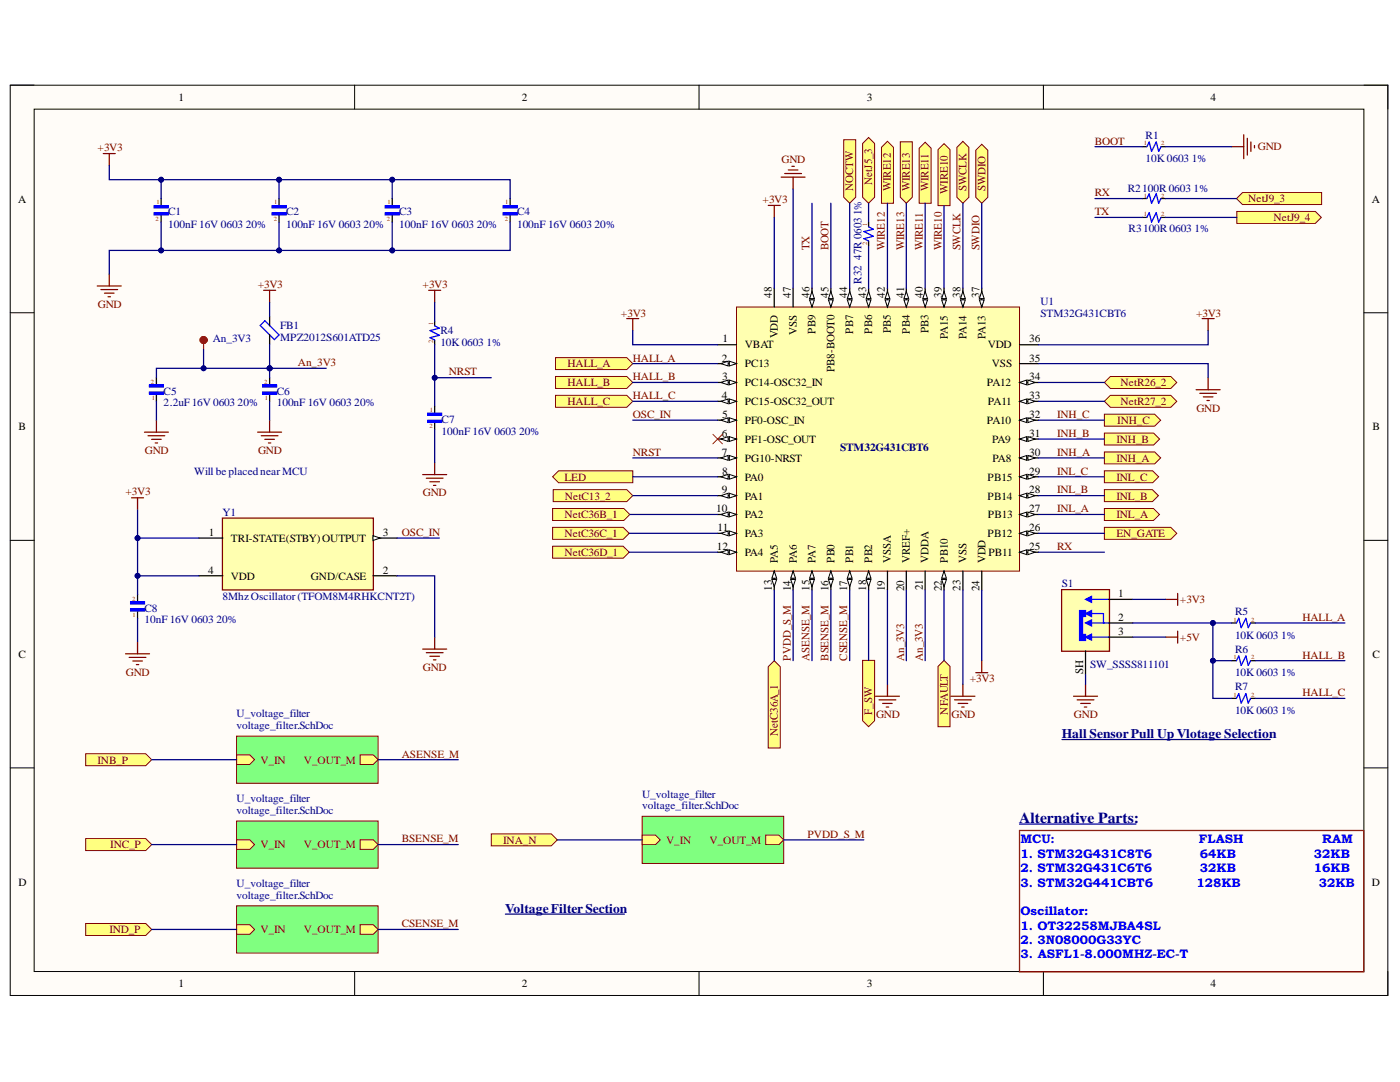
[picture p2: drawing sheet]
<svg xmlns="http://www.w3.org/2000/svg" width="279mm" height="216mm" viewBox="0 0 279 216" stroke-linecap="round" stroke-linejoin="round" font-family="sans-serif">
<defs><g id="words">
<text font-size="3" fill="#000080" x="203.4" y="164.1">Alternative Parts:</text>
<g font-size="2.6" fill="#000080">
<text x="211.9" y="147.3">Hall Sensor Pull Up Vlotage Selection</text>
<text x="100.8" y="182.1">Voltage FilterSection</text>
</g>
<g font-size="2.5" fill="#00f">
<text x="203.7" y="168.3">MCU:</text>
<text x="203.7" y="171.2">1. STM32G431C8T6</text>
<text x="239.3" y="168.3">FLASH</text>
<text x="239.5" y="171.2">64KB</text>
<text x="262.2" y="171.2">32KB</text>
<text x="263.9" y="168.3">RAM</text>
<text x="203.7" y="174">2. STM32G431C6T6</text>
<text x="203.7" y="176.9">3. STM32G441CBT6</text>
<text x="238.8" y="176.9">128KB</text>
<text x="239.5" y="174">32KB</text>
<text x="262.2" y="174">16KB</text>
<text x="263.2" y="176.9">32KB</text>
<text x="203.7" y="182.7">Oscillator:</text>
<text x="203.7" y="185.5">1. OT32258MJBA4SL</text>
<text x="203.7" y="188.3">2. 3N08000G33YC</text>
<text x="203.7" y="191.2">3. ASFL1-8.000MHZ-EC-T</text>
</g>
<g font-size="2.3" fill="#800000">
<text x="170.3" y="38.1" transform="rotate(-90 170.3 38.1)">NOCTW</text>
<text x="174.1" y="36.9" transform="rotate(-90 174.1 36.9)">NetJ5_3</text>
<text x="177.8" y="38.1" transform="rotate(-90 177.8 38.1)">WIRE12</text>
<text x="181.6" y="38.1" transform="rotate(-90 181.6 38.1)">WIRE13</text>
<text x="185.3" y="38.1" transform="rotate(-90 185.3 38.1)">WIRE11</text>
<text x="189.1" y="38.6" transform="rotate(-90 189.1 38.6)">WIRE10</text>
<text x="192.9" y="38.1" transform="rotate(-90 192.9 38.1)">SWCLK</text>
<text x="196.7" y="38.1" transform="rotate(-90 196.7 38.1)">SWDIO</text>
<text x="161.6" y="50" transform="rotate(-90 161.6 50)">TX</text>
<text x="165.4" y="50" transform="rotate(-90 165.4 50)">BOOT</text>
<text x="176.6" y="50" transform="rotate(-90 176.6 50)">WIRE12</text>
<text x="180.4" y="50" transform="rotate(-90 180.4 50)">WIRE13</text>
<text x="184.1" y="50" transform="rotate(-90 184.1 50)">WIRE11</text>
<text x="187.9" y="50" transform="rotate(-90 187.9 50)">WIRE10</text>
<text x="191.7" y="50" transform="rotate(-90 191.7 50)">SWCLK</text>
<text x="195.5" y="50" transform="rotate(-90 195.5 50)">SWDIO</text>
<text x="157.8" y="131.8" transform="rotate(-90 157.8 131.8)">PVDD_S_M</text>
<text x="161.6" y="131.8" transform="rotate(-90 161.6 131.8)">ASENSE_M</text>
<text x="165.4" y="131.8" transform="rotate(-90 165.4 131.8)">BSENSE_M</text>
<text x="169.1" y="131.8" transform="rotate(-90 169.1 131.8)">CSENSE_M</text>
<text x="180.4" y="131.8" transform="rotate(-90 180.4 131.8)">An_3V3</text>
<text x="184.1" y="131.8" transform="rotate(-90 184.1 131.8)">An_3V3</text>
<text x="174.1" y="142.6" transform="rotate(-90 174.1 142.6)">F_SW</text>
<text x="189.1" y="142.6" transform="rotate(-90 189.1 142.6)">NFAULT</text>
<text x="155.2" y="146.9" transform="rotate(-90 155.2 146.9)">NetC36A_1</text>
</g>
<g font-size="2.3" fill="#000080">
<text x="172" y="43" transform="rotate(-90 172 43)">1%</text>
<text x="172" y="51.8" transform="rotate(-90 172 51.8)">47R 0603</text>
<text x="172" y="56.6" transform="rotate(-90 172 56.6)">R32</text>
</g>
<g font-size="2.3">
<text x="154" y="59.4" transform="rotate(-90 154 59.4)">48</text>
<text x="157.8" y="59.4" transform="rotate(-90 157.8 59.4)">47</text>
<text x="161.6" y="59.4" transform="rotate(-90 161.6 59.4)">46</text>
<text x="165.4" y="59.4" transform="rotate(-90 165.4 59.4)">45</text>
<text x="169.1" y="59.4" transform="rotate(-90 169.1 59.4)">44</text>
<text x="172.9" y="59.4" transform="rotate(-90 172.9 59.4)">43</text>
<text x="176.6" y="59.4" transform="rotate(-90 176.6 59.4)">42</text>
<text x="180.4" y="59.4" transform="rotate(-90 180.4 59.4)">41</text>
<text x="184.1" y="59.4" transform="rotate(-90 184.1 59.4)">40</text>
<text x="187.9" y="59.4" transform="rotate(-90 187.9 59.4)">39</text>
<text x="191.7" y="59.4" transform="rotate(-90 191.7 59.4)">38</text>
<text x="195.5" y="59.4" transform="rotate(-90 195.5 59.4)">37</text>
<text x="155.2" y="67.5" transform="rotate(-90 155.2 67.5)">VDD</text>
<text x="159" y="66.8" transform="rotate(-90 159 66.8)">VSS</text>
<text x="162.7" y="66.6" transform="rotate(-90 162.7 66.6)">PB9</text>
<text x="170.3" y="66.6" transform="rotate(-90 170.3 66.6)">PB7</text>
<text x="174.1" y="66.6" transform="rotate(-90 174.1 66.6)">PB6</text>
<text x="177.8" y="66.5" transform="rotate(-90 177.8 66.5)">PB5</text>
<text x="181.6" y="66.6" transform="rotate(-90 181.6 66.6)">PB4</text>
<text x="185.3" y="66.5" transform="rotate(-90 185.3 66.5)">PB3</text>
<text x="189.1" y="67.7" transform="rotate(-90 189.1 67.7)">PA15</text>
<text x="192.9" y="67.7" transform="rotate(-90 192.9 67.7)">PA14</text>
<text x="196.7" y="67.7" transform="rotate(-90 196.7 67.7)">PA13</text>
<text x="166.5" y="74.2" transform="rotate(-90 166.5 74.2)">PB8-BOOT0</text>
<text x="155.2" y="112.3" transform="rotate(-90 155.2 112.3)">PA5</text>
<text x="159" y="112.3" transform="rotate(-90 159 112.3)">PA6</text>
<text x="162.7" y="112.3" transform="rotate(-90 162.7 112.3)">PA7</text>
<text x="166.5" y="112.3" transform="rotate(-90 166.5 112.3)">PB0</text>
<text x="170.3" y="112.3" transform="rotate(-90 170.3 112.3)">PB1</text>
<text x="174.1" y="112.3" transform="rotate(-90 174.1 112.3)">PB2</text>
<text x="177.8" y="112.3" transform="rotate(-90 177.8 112.3)">VSSA</text>
<text x="181.6" y="112.3" transform="rotate(-90 181.6 112.3)">VREF+</text>
<text x="185.3" y="112.3" transform="rotate(-90 185.3 112.3)">VDDA</text>
<text x="189.1" y="112.3" transform="rotate(-90 189.1 112.3)">PB10</text>
<text x="192.9" y="112.3" transform="rotate(-90 192.9 112.3)">VSS</text>
<text x="196.7" y="112.3" transform="rotate(-90 196.7 112.3)">VDD</text>
<text x="154" y="117.9" transform="rotate(-90 154 117.9)">13</text>
<text x="157.8" y="118" transform="rotate(-90 157.8 118)">14</text>
<text x="161.6" y="117.9" transform="rotate(-90 161.6 117.9)">15</text>
<text x="165.4" y="118" transform="rotate(-90 165.4 118)">16</text>
<text x="169.1" y="118" transform="rotate(-90 169.1 118)">17</text>
<text x="172.9" y="117.9" transform="rotate(-90 172.9 117.9)">18</text>
<text x="176.6" y="118" transform="rotate(-90 176.6 118)">19</text>
<text x="180.4" y="118" transform="rotate(-90 180.4 118)">20</text>
<text x="184.1" y="117.8" transform="rotate(-90 184.1 117.8)">21</text>
<text x="187.9" y="118" transform="rotate(-90 187.9 118)">22</text>
<text x="191.7" y="117.9" transform="rotate(-90 191.7 117.9)">23</text>
<text x="195.5" y="118" transform="rotate(-90 195.5 118)">24</text>
<text x="216.2" y="134.5" transform="rotate(-90 216.2 134.5)">SH</text>
</g>
<g font-size="2.2">
<text x="35.6" y="20.1">1</text>
<text x="104.1" y="20.1">2</text>
<text x="173" y="20.1">3</text>
<text x="241.6" y="20.1">4</text>
<text x="3.6" y="40.4">A</text>
<text x="273.8" y="40.4">A</text>
<text x="144.2" y="68.3">1</text>
<text x="148.6" y="69.5">VBAT</text>
<text x="197.2" y="69.5">VDD</text>
<text x="205.4" y="68.3">36</text>
<text x="144" y="72.1">2</text>
<text x="144.1" y="75.9">3</text>
<text x="148.6" y="73.3">PC13</text>
<text x="148.6" y="77">PC14-OSC32_IN</text>
<text x="196.9" y="77">PA12</text>
<text x="197.9" y="73.3">VSS</text>
<text x="205.4" y="75.9">34</text>
<text x="205.4" y="72.1">35</text>
<text x="144" y="79.7">4</text>
<text x="144.1" y="83.4">5</text>
<text x="148.6" y="80.8">PC15-OSC32_OUT</text>
<text x="197.2" y="80.8">PA11</text>
<text x="205.4" y="83.4">32</text>
<text x="205.4" y="79.7">33</text>
<text x="3.7" y="85.8">B</text>
<text x="144" y="87.2">6</text>
<text x="148.6" y="84.6">PF0-OSC_IN</text>
<text x="148.6" y="88.4">PF1-OSC_OUT</text>
<text x="196.9" y="84.6">PA10</text>
<text x="198" y="88.4">PA9</text>
<text x="205.4" y="87.2">31</text>
<text x="273.9" y="85.8">B</text>
<text x="144" y="90.9">7</text>
<text x="144.1" y="94.7">8</text>
<text x="148.6" y="92.1">PG10-NRST</text>
<text x="148.6" y="95.9">PA0</text>
<text x="197.1" y="95.9">PB15</text>
<text x="198.1" y="92.1">PA8</text>
<text x="205.4" y="94.7">29</text>
<text x="205.4" y="90.9">30</text>
<text x="144" y="98.4">9</text>
<text x="148.6" y="99.7">PA1</text>
<text x="197.1" y="99.7">PB14</text>
<text x="205.4" y="98.4">28</text>
<text x="41.7" y="107">1</text>
<text x="76.4" y="107">3</text>
<text x="142.9" y="102.2">10</text>
<text x="143.2" y="106">11</text>
<text x="148.6" y="103.4">PA2</text>
<text x="148.6" y="107.2">PA3</text>
<text x="197.1" y="107.2">PB12</text>
<text x="197.2" y="103.4">PB13</text>
<text x="205.4" y="106">26</text>
<text x="205.4" y="102.2">27</text>
<text x="46.1" y="108.2">TRI-STATE(STBY)OUTPUT</text>
<text x="143" y="109.8">12</text>
<text x="148.6" y="110.9">PA4</text>
<text x="197.3" y="110.9">PB11</text>
<text x="205.4" y="109.8">25</text>
<text x="41.5" y="114.5">4</text>
<text x="46.1" y="115.7">VDD</text>
<text x="62" y="115.7">GND/CASE</text>
<text x="76.4" y="114.5">2</text>
<text x="223.1" y="119.1">1</text>
<text x="223.1" y="123.9">2</text>
<text x="3.7" y="131.3">C</text>
<text x="223.1" y="126.7">3</text>
<text x="273.9" y="131.3">C</text>
<text x="3.7" y="176.7">D</text>
<text x="273.8" y="176.7">D</text>
<text x="35.6" y="197">1</text>
<text x="104.1" y="197">2</text>
<text x="173" y="197">3</text>
<text x="241.6" y="197">4</text>
</g>
<g font-size="2.2" fill="#800000">
<text x="218.5" y="28.8">BOOT</text>
<text x="19.5" y="30.2">+3V3</text>
<text x="156" y="32.6">GND</text>
<text x="251" y="30">GND</text>
<text x="152.2" y="40.6">+3V3</text>
<text x="218.5" y="39.2">RX</text>
<text x="249.1" y="40.3">NetJ9_3</text>
<text x="218.5" y="43">TX</text>
<text x="254.2" y="44.1">NetJ9_4</text>
<text x="51.4" y="57.5">+3V3</text>
<text x="84.3" y="57.5">+3V3</text>
<text x="19.5" y="61.4">GND</text>
<text x="123.9" y="63.2">+3V3</text>
<text x="238.7" y="63.2">+3V3</text>
<text x="59.5" y="73.1">An_3V3</text>
<text x="89.6" y="74.9">NRST</text>
<text x="113.3" y="77">HALL_B</text>
<text x="113.3" y="73.3">HALL_A</text>
<text x="126.3" y="72.1">HALL_A</text>
<text x="126.3" y="75.9">HALL_B</text>
<text x="223.6" y="77">NetR26_2</text>
<text x="113.3" y="80.8">HALL_C</text>
<text x="126.3" y="83.4">OSC_IN</text>
<text x="126.3" y="79.7">HALL_C</text>
<text x="211" y="83.4">INH_C</text>
<text x="223.6" y="80.8">NetR27_2</text>
<text x="238.8" y="82.1">GND</text>
<text x="211" y="87.2">INH_B</text>
<text x="222.8" y="88.4">INH_B</text>
<text x="223" y="84.6">INH_C</text>
<text x="28.9" y="90.6">GND</text>
<text x="51.5" y="90.6">GND</text>
<text x="112.7" y="95.9">LED</text>
<text x="126.3" y="90.9">NRST</text>
<text x="211" y="90.9">INH_A</text>
<text x="211" y="94.7">INL_C</text>
<text x="222.8" y="92.1">INH_A</text>
<text x="222.8" y="95.9">INL_C</text>
<text x="25" y="98.9">+3V3</text>
<text x="84.4" y="99">GND</text>
<text x="112.8" y="99.7">NetC13_2</text>
<text x="211" y="98.4">INL_B</text>
<text x="222.8" y="99.7">INL_B</text>
<text x="80.2" y="107">OSC_IN</text>
<text x="112.7" y="103.4">NetC36B_1</text>
<text x="112.7" y="107.2">NetC36C_1</text>
<text x="211" y="102.2">INL_A</text>
<text x="222.8" y="103.4">INL_A</text>
<text x="222.8" y="107.2">EN_GATE</text>
<text x="112.7" y="110.9">NetC36D_1</text>
<text x="211" y="109.8">RX</text>
<text x="235.5" y="120.3">+3V3</text>
<text x="259.9" y="123.9">HALL_A</text>
<text x="235.5" y="127.9">+5V</text>
<text x="259.9" y="131.4">HALL_B</text>
<text x="25.1" y="134.8">GND</text>
<text x="84.4" y="133.9">GND</text>
<text x="193.5" y="136.1">+3V3</text>
<text x="174.8" y="143.2">GND</text>
<text x="189.9" y="143.2">GND</text>
<text x="214.3" y="143.2">GND</text>
<text x="259.9" y="138.9">HALL_C</text>
<text x="19.5" y="152.4">INB_P</text>
<text x="52" y="152.4">V_IN</text>
<text x="60.6" y="152.4">V_OUT_M</text>
<text x="80.2" y="151.2">ASENSE_M</text>
<text x="161.1" y="167.2">PVDD_S_M</text>
<text x="22" y="169.3">INC_P</text>
<text x="52" y="169.3">V_IN</text>
<text x="60.6" y="169.3">V_OUT_M</text>
<text x="80.2" y="168.1">BSENSE_M</text>
<text x="100.4" y="168.4">INA_N</text>
<text x="133" y="168.4">V_IN</text>
<text x="141.6" y="168.4">V_OUT_M</text>
<text x="80.2" y="185">CSENSE_M</text>
<text x="21.8" y="186.2">IND_P</text>
<text x="52" y="186.2">V_IN</text>
<text x="60.6" y="186.2">V_OUT_M</text>
</g>
<g font-size="2.2" fill="#000080">
<text x="228.6" y="27.7">R1</text>
<text x="228.6" y="32.4">10K 0603 1%</text>
<text x="225.1" y="38.2">R2100R 0603 1%</text>
<text x="33.6" y="43">C1</text>
<text x="33.6" y="45.4">100nF 16V 0603 20%</text>
<text x="57.1" y="43">C2</text>
<text x="57.1" y="45.4">100nF 16V 0603 20%</text>
<text x="79.7" y="43">C3</text>
<text x="79.7" y="45.4">100nF 16V 0603 20%</text>
<text x="103.2" y="43">C4</text>
<text x="103.2" y="45.4">100nF 16V 0603 20%</text>
<text x="225.2" y="46.3">R3100R 0603 1%</text>
<text x="55.9" y="65.7">FB1</text>
<text x="207.7" y="60.8">U1</text>
<text x="207.7" y="63.3">STM32G431CBT6</text>
<text x="42.5" y="68.3">An_3V3</text>
<text x="55.9" y="68.1">MPZ2012S601ATD25</text>
<text x="87.9" y="66.7">R4</text>
<text x="87.9" y="69.1">10K 0603 1%</text>
<text x="32.6" y="78.7">C5</text>
<text x="32.6" y="81.1">2.2uF16V 0603 20%</text>
<text x="55.2" y="78.7">C6</text>
<text x="55.2" y="81.1">100nF 16V 0603 20%</text>
<text x="88.1" y="84.4">C7</text>
<text x="88.1" y="86.8">100nF 16V 0603 20%</text>
<text x="167.6" y="90">STM32G431CBT6</text>
<text x="38.7" y="94.7">Will beplacednearMCU</text>
<text x="44.4" y="102.9">Y1</text>
<text x="44.4" y="119.7">8MhzOscillator(TFOM8M4RHKCNT2T)</text>
<text x="211.9" y="117.2">S1</text>
<text x="28.8" y="122">C8</text>
<text x="28.8" y="124.4">10nF 16V 0603 20%</text>
<text x="246.5" y="122.7">R5</text>
<text x="246.5" y="127.4">10K 0603 1%</text>
<text x="246.5" y="130.2">R6</text>
<text x="217.6" y="133.3">SW_SSSS811101</text>
<text x="246.5" y="135">10K 0603 1%</text>
<text x="246.5" y="137.8">R7</text>
<text x="47.2" y="143.1">U_voltage_filter</text>
<text x="246.5" y="142.5">10K 0603 1%</text>
<text x="47.2" y="145.5">voltage_filter.SchDoc</text>
<text x="47.2" y="160.1">U_voltage_filter</text>
<text x="128.1" y="159.1">U_voltage_filter</text>
<text x="128.1" y="161.5">voltage_filter.SchDoc</text>
<text x="47.2" y="162.4">voltage_filter.SchDoc</text>
<text x="47.2" y="177">U_voltage_filter</text>
<text x="47.2" y="179.4">voltage_filter.SchDoc</text>
</g>
<g font-size="1.3" fill="#f00">
<text x="228.3" y="29">1</text>
<text x="231.8" y="29">2</text>
<text x="31.2" y="40.8">1</text>
<text x="54.7" y="40.8">1</text>
<text x="77.3" y="40.8">1</text>
<text x="100.8" y="40.8">1</text>
<text x="228.3" y="39.4">1</text>
<text x="231.8" y="39.4">2</text>
<text x="31" y="44.1">2</text>
<text x="54.6" y="44.1">2</text>
<text x="77.2" y="44.1">2</text>
<text x="100.7" y="44.1">2</text>
<text x="173.1" y="45.2" transform="rotate(-90 173.1 45.2)">1</text>
<text x="228.3" y="43.1">1</text>
<text x="231.8" y="43.1">2</text>
<text x="173.1" y="48.8" transform="rotate(-90 173.1 48.8)">2</text>
<text x="86.4" y="64.9" transform="rotate(-90 86.4 64.9)">1</text>
<text x="86.4" y="68.5" transform="rotate(-90 86.4 68.5)">2</text>
<text x="30.1" y="76.5">2</text>
<text x="52.7" y="76.5">2</text>
<text x="30.3" y="79.8">1</text>
<text x="52.9" y="79.8">1</text>
<text x="85.8" y="82.2">1</text>
<text x="85.7" y="85.5">2</text>
<text x="26.4" y="119.8">2</text>
<text x="26.5" y="123.1">1</text>
<text x="246.1" y="124.1">1</text>
<text x="249.7" y="124.1">2</text>
<text x="246.1" y="131.6">1</text>
<text x="249.7" y="131.6">2</text>
<text x="246.1" y="139.1">1</text>
<text x="249.7" y="139.1">2</text>
</g>
</g></defs>
<path d="M2 17h275v181.6h-275z" fill-rule="evenodd" fill="#fffcf8"/>
<path d="M2 17h275v181.6h-275z" fill="none" stroke="#000" stroke-width=".2"/>
<path d="M6.8 21.8h265.4v172.1h-265.4z" fill-rule="evenodd" fill="#fffcf8"/>
<g fill="none" stroke="#000" stroke-width=".2">
<path d="M2 17h4.8M70.8 17v4.8M139.5 17v4.8M208.2 17v4.8M272.2 17h4.8v4.8M6.8 21.8h265.4v172.1h-265.4zM2 62.4h4.8M272.2 62.4h4.8M2 107.8h4.8M272.2 107.8h4.8M2 153.2h4.8M272.2 153.2h4.8"/>
<path d="M70.8 193.9v4.7M139.5 193.9v4.7M208.2 193.9v4.7M277 193.9v4.7"/>
</g>
<path d="M20.6 30.6h2.4M21.8 30.6v2.4" fill="none" stroke="#800000" stroke-width=".25"/>
<path d="M32.2 39.6v1.4M32.2 42.9v1.4" fill="none" stroke="#000" stroke-width=".25"/>
<path d="M30.7 41h2.9v.5h-2.9z" fill-rule="evenodd" fill="#00f"/>
<path d="M30.7 41h2.9v.5h-2.9z" fill="none" stroke="#00f" stroke-width=".2"/>
<path d="M30.7 42.4h2.9v.5h-2.9z" fill-rule="evenodd" fill="#00f"/>
<path d="M30.7 42.4h2.9v.5h-2.9z" fill="none" stroke="#00f" stroke-width=".2"/>
<path d="M55.7 39.6v1.4M55.7 42.9v1.4" fill="none" stroke="#000" stroke-width=".25"/>
<path d="M54.3 41h2.8v.5h-2.8z" fill-rule="evenodd" fill="#00f"/>
<path d="M54.3 41h2.8v.5h-2.8z" fill="none" stroke="#00f" stroke-width=".2"/>
<path d="M54.3 42.4h2.8v.5h-2.8z" fill-rule="evenodd" fill="#00f"/>
<path d="M54.3 42.4h2.8v.5h-2.8z" fill="none" stroke="#00f" stroke-width=".2"/>
<path d="M78.3 39.6v1.4M78.3 42.9v1.4" fill="none" stroke="#000" stroke-width=".25"/>
<path d="M76.9 41h2.8v.5h-2.8z" fill-rule="evenodd" fill="#00f"/>
<path d="M76.9 41h2.8v.5h-2.8z" fill="none" stroke="#00f" stroke-width=".2"/>
<path d="M76.9 42.4h2.8v.5h-2.8z" fill-rule="evenodd" fill="#00f"/>
<path d="M76.9 42.4h2.8v.5h-2.8z" fill="none" stroke="#00f" stroke-width=".2"/>
<path d="M101.8 39.6v1.4M101.8 42.9v1.4" fill="none" stroke="#000" stroke-width=".25"/>
<path d="M100.4 41h2.8v.5h-2.8z" fill-rule="evenodd" fill="#00f"/>
<path d="M100.4 41h2.8v.5h-2.8z" fill="none" stroke="#00f" stroke-width=".2"/>
<path d="M100.4 42.4h2.8v.5h-2.8z" fill-rule="evenodd" fill="#00f"/>
<path d="M100.4 42.4h2.8v.5h-2.8z" fill="none" stroke="#00f" stroke-width=".2"/>
<path d="M19.4 57.1h4.8M20.1 57.8h3.4M20.9 58.5h1.9M21.6 59.2h.4M21.8 54.7v2.4M52.6 57.9h2.4M53.8 57.9v2.4" fill="none" stroke="#800000" stroke-width=".25"/>
<path d="M53.8 75.4v1.4M53.8 78.7v1.4" fill="none" stroke="#000" stroke-width=".25"/>
<path d="M52.4 78.2h2.8v.5h-2.8z" fill-rule="evenodd" fill="#00f"/>
<path d="M52.4 78.2h2.8v.5h-2.8z" fill="none" stroke="#00f" stroke-width=".2"/>
<path d="M52.4 76.8h2.8v.5h-2.8z" fill-rule="evenodd" fill="#00f"/>
<path d="M52.4 76.8h2.8v.5h-2.8z" fill="none" stroke="#00f" stroke-width=".2"/>
<g fill="none" stroke="#800000" stroke-width=".25">
<path d="M155.9 35.3h4.8M156.6 34.6h3.4M157.3 33.9h1.9M158 33.2h.5M158.3 35.3v2.4M153.3 41h2.4M154.5 41v2.4M239.9 63.6h2.4M241.1 63.6v2.4M51.4 86.2h4.8M52.1 86.9h3.4M52.8 87.7h2"/>
<path d="M53.6 88.4h.4M53.8 83.8v2.4"/>
</g>
<path d="M51.9 64.9l1-.9 2.8 2.8-1 1z" fill="none" stroke="#00f" stroke-width=".25"/>
<path d="M53.8 63.1v1.9M53.8 66.8v1.8" fill="none" stroke="#000" stroke-width=".25"/>
<path d="M147 61.3h56.5v52.7h-56.5z" fill-rule="evenodd" fill="#ffffb0"/>
<path d="M147 61.3h56.5v52.7h-56.5z" fill="none" stroke="#800000" stroke-width=".2"/>
<path d="M143.2 68.8h3.8M143.2 72.6h3.8" fill="none" stroke="#000" stroke-width=".25"/>
<path d="M145.6 72.1l1.4 .5-1.4 .4z" fill="#f8fcff"/>
<path d="M145.6 72.1l1.4 .5-1.4 .4z" fill="none" stroke="#000" stroke-width=".2"/>
<path d="M143.9 72.6l1.4-.5v.9z" fill="#f8fcff"/>
<path d="M143.9 72.6l1.4-.5v.9z" fill="none" stroke="#000" stroke-width=".2"/>
<path d="M143.2 76.3h3.8" fill="none" stroke="#000" stroke-width=".25"/>
<path d="M145.6 75.8l1.4 .5-1.4 .5z" fill="#f8fcff"/>
<path d="M145.6 75.8l1.4 .5-1.4 .5z" fill="none" stroke="#000" stroke-width=".2"/>
<path d="M143.9 76.3l1.4-.5v1z" fill="#f8fcff"/>
<path d="M143.9 76.3l1.4-.5v1z" fill="none" stroke="#000" stroke-width=".2"/>
<path d="M143.2 80.1h3.8" fill="none" stroke="#000" stroke-width=".25"/>
<path d="M145.6 79.6l1.4 .5-1.4 .5z" fill="#f8fcff"/>
<path d="M145.6 79.6l1.4 .5-1.4 .5z" fill="none" stroke="#000" stroke-width=".2"/>
<path d="M143.9 80.1l1.4-.5v1z" fill="#f8fcff"/>
<path d="M143.9 80.1l1.4-.5v1z" fill="none" stroke="#000" stroke-width=".2"/>
<path d="M143.2 83.8h3.8" fill="none" stroke="#000" stroke-width=".25"/>
<path d="M145.6 83.4l1.4 .4-1.4 .5z" fill="#f8fcff"/>
<path d="M145.6 83.4l1.4 .4-1.4 .5z" fill="none" stroke="#000" stroke-width=".2"/>
<path d="M143.9 83.8l1.4-.4v.9z" fill="#f8fcff"/>
<path d="M143.9 83.8l1.4-.4v.9z" fill="none" stroke="#000" stroke-width=".2"/>
<path d="M143.2 87.6h3.8" fill="none" stroke="#000" stroke-width=".25"/>
<path d="M145.6 87.1l1.4 .5-1.4 .5z" fill="#f8fcff"/>
<path d="M145.6 87.1l1.4 .5-1.4 .5z" fill="none" stroke="#000" stroke-width=".2"/>
<path d="M143.9 87.6l1.4-.5v1z" fill="#f8fcff"/>
<path d="M143.9 87.6l1.4-.5v1z" fill="none" stroke="#000" stroke-width=".2"/>
<path d="M143.2 91.4h3.8" fill="none" stroke="#000" stroke-width=".25"/>
<path d="M145.6 90.9l1.4 .5-1.4 .4z" fill="#f8fcff"/>
<path d="M145.6 90.9l1.4 .5-1.4 .4z" fill="none" stroke="#000" stroke-width=".2"/>
<path d="M143.9 91.4l1.4-.5v.9z" fill="#f8fcff"/>
<path d="M143.9 91.4l1.4-.5v.9z" fill="none" stroke="#000" stroke-width=".2"/>
<path d="M143.2 95.1h3.8" fill="none" stroke="#000" stroke-width=".25"/>
<path d="M145.6 94.7l1.4 .4-1.4 .5z" fill="#f8fcff"/>
<path d="M145.6 94.7l1.4 .4-1.4 .5z" fill="none" stroke="#000" stroke-width=".2"/>
<path d="M143.9 95.1l1.4-.4v.9z" fill="#f8fcff"/>
<path d="M143.9 95.1l1.4-.4v.9z" fill="none" stroke="#000" stroke-width=".2"/>
<path d="M143.2 98.9h3.8" fill="none" stroke="#000" stroke-width=".25"/>
<path d="M145.6 98.4l1.4 .5-1.4 .5z" fill="#f8fcff"/>
<path d="M145.6 98.4l1.4 .5-1.4 .5z" fill="none" stroke="#000" stroke-width=".2"/>
<path d="M143.9 98.9l1.4-.5v1z" fill="#f8fcff"/>
<path d="M143.9 98.9l1.4-.5v1z" fill="none" stroke="#000" stroke-width=".2"/>
<path d="M143.2 102.7h3.8" fill="none" stroke="#000" stroke-width=".25"/>
<path d="M145.6 102.2l1.4 .5-1.4 .4z" fill="#f8fcff"/>
<path d="M145.6 102.2l1.4 .5-1.4 .4z" fill="none" stroke="#000" stroke-width=".2"/>
<path d="M143.9 102.7l1.4-.5v.9z" fill="#f8fcff"/>
<path d="M143.9 102.7l1.4-.5v.9z" fill="none" stroke="#000" stroke-width=".2"/>
<path d="M143.2 106.4h3.8" fill="none" stroke="#000" stroke-width=".25"/>
<path d="M145.6 105.9l1.4 .5-1.4 .5z" fill="#f8fcff"/>
<path d="M145.6 105.9l1.4 .5-1.4 .5z" fill="none" stroke="#000" stroke-width=".2"/>
<path d="M143.9 106.4l1.4-.5v1z" fill="#f8fcff"/>
<path d="M143.9 106.4l1.4-.5v1z" fill="none" stroke="#000" stroke-width=".2"/>
<path d="M143.2 110.2h3.8" fill="none" stroke="#000" stroke-width=".25"/>
<path d="M145.6 109.7l1.4 .5-1.4 .5z" fill="#f8fcff"/>
<path d="M145.6 109.7l1.4 .5-1.4 .5z" fill="none" stroke="#000" stroke-width=".2"/>
<path d="M143.9 110.2l1.4-.5v1z" fill="#f8fcff"/>
<path d="M143.9 110.2l1.4-.5v1z" fill="none" stroke="#000" stroke-width=".2"/>
<path d="M154.5 114v3.7" fill="none" stroke="#000" stroke-width=".25"/>
<path d="M154.5 114l.5 1.4h-1z" fill="#f8fcff"/>
<path d="M154.5 114l.5 1.4h-1z" fill="none" stroke="#000" stroke-width=".2"/>
<path d="M154 115.6h1l-.5 1.5z" fill="#f8fcff"/>
<path d="M154 115.6h1l-.5 1.5z" fill="none" stroke="#000" stroke-width=".2"/>
<path d="M158.3 114v3.7" fill="none" stroke="#000" stroke-width=".25"/>
<path d="M158.3 114l.5 1.4h-1z" fill="#f8fcff"/>
<path d="M158.3 114l.5 1.4h-1z" fill="none" stroke="#000" stroke-width=".2"/>
<path d="M157.8 115.6h1l-.5 1.5z" fill="#f8fcff"/>
<path d="M157.8 115.6h1l-.5 1.5z" fill="none" stroke="#000" stroke-width=".2"/>
<path d="M162 114v3.7" fill="none" stroke="#000" stroke-width=".25"/>
<path d="M162 114l.5 1.4h-.9z" fill="#f8fcff"/>
<path d="M162 114l.5 1.4h-.9z" fill="none" stroke="#000" stroke-width=".2"/>
<path d="M161.6 115.6h.9l-.5 1.5z" fill="#f8fcff"/>
<path d="M161.6 115.6h.9l-.5 1.5z" fill="none" stroke="#000" stroke-width=".2"/>
<path d="M165.8 114v3.7" fill="none" stroke="#000" stroke-width=".25"/>
<path d="M165.8 114l.5 1.4h-1z" fill="#f8fcff"/>
<path d="M165.8 114l.5 1.4h-1z" fill="none" stroke="#000" stroke-width=".2"/>
<path d="M165.3 115.6h1l-.5 1.5z" fill="#f8fcff"/>
<path d="M165.3 115.6h1l-.5 1.5z" fill="none" stroke="#000" stroke-width=".2"/>
<path d="M169.6 114v3.7" fill="none" stroke="#000" stroke-width=".25"/>
<path d="M169.6 114l.5 1.4h-1z" fill="#f8fcff"/>
<path d="M169.6 114l.5 1.4h-1z" fill="none" stroke="#000" stroke-width=".2"/>
<path d="M169.1 115.6h1l-.5 1.5z" fill="#f8fcff"/>
<path d="M169.1 115.6h1l-.5 1.5z" fill="none" stroke="#000" stroke-width=".2"/>
<path d="M173.3 114v3.7" fill="none" stroke="#000" stroke-width=".25"/>
<path d="M173.3 114l.5 1.4h-.9z" fill="#f8fcff"/>
<path d="M173.3 114l.5 1.4h-.9z" fill="none" stroke="#000" stroke-width=".2"/>
<path d="M172.9 115.6h.9l-.5 1.5z" fill="#f8fcff"/>
<path d="M172.9 115.6h.9l-.5 1.5z" fill="none" stroke="#000" stroke-width=".2"/>
<path d="M177.1 114v3.7M180.9 114v3.7M184.6 114v3.7M188.4 114v3.7" fill="none" stroke="#000" stroke-width=".25"/>
<path d="M188.4 114l.5 1.4h-1z" fill="#f8fcff"/>
<path d="M188.4 114l.5 1.4h-1z" fill="none" stroke="#000" stroke-width=".2"/>
<path d="M187.9 115.6h1l-.5 1.5z" fill="#f8fcff"/>
<path d="M187.9 115.6h1l-.5 1.5z" fill="none" stroke="#000" stroke-width=".2"/>
<path d="M192.2 114v3.7M195.9 114v3.7M203.5 110.2h3.7" fill="none" stroke="#000" stroke-width=".25"/>
<path d="M203.5 110.2l1.4-.5v1z" fill="#f8fcff"/>
<path d="M203.5 110.2l1.4-.5v1z" fill="none" stroke="#000" stroke-width=".2"/>
<path d="M205.1 109.7l1.5 .5-1.5 .5z" fill="#f8fcff"/>
<path d="M205.1 109.7l1.5 .5-1.5 .5z" fill="none" stroke="#000" stroke-width=".2"/>
<path d="M203.5 106.4h3.7" fill="none" stroke="#000" stroke-width=".25"/>
<path d="M203.5 106.4l1.4-.5v1z" fill="#f8fcff"/>
<path d="M203.5 106.4l1.4-.5v1z" fill="none" stroke="#000" stroke-width=".2"/>
<path d="M205.1 105.9l1.5 .5-1.5 .5z" fill="#f8fcff"/>
<path d="M205.1 105.9l1.5 .5-1.5 .5z" fill="none" stroke="#000" stroke-width=".2"/>
<path d="M203.5 102.7h3.7" fill="none" stroke="#000" stroke-width=".25"/>
<path d="M203.5 102.7l1.4-.5v.9z" fill="#f8fcff"/>
<path d="M203.5 102.7l1.4-.5v.9z" fill="none" stroke="#000" stroke-width=".2"/>
<path d="M205.1 102.2l1.5 .5-1.5 .4z" fill="#f8fcff"/>
<path d="M205.1 102.2l1.5 .5-1.5 .4z" fill="none" stroke="#000" stroke-width=".2"/>
<path d="M203.5 98.9h3.7" fill="none" stroke="#000" stroke-width=".25"/>
<path d="M203.5 98.9l1.4-.5v1z" fill="#f8fcff"/>
<path d="M203.5 98.9l1.4-.5v1z" fill="none" stroke="#000" stroke-width=".2"/>
<path d="M205.1 98.4l1.5 .5-1.5 .5z" fill="#f8fcff"/>
<path d="M205.1 98.4l1.5 .5-1.5 .5z" fill="none" stroke="#000" stroke-width=".2"/>
<path d="M203.5 95.1h3.7" fill="none" stroke="#000" stroke-width=".25"/>
<path d="M203.5 95.1l1.4-.4v.9z" fill="#f8fcff"/>
<path d="M203.5 95.1l1.4-.4v.9z" fill="none" stroke="#000" stroke-width=".2"/>
<path d="M205.1 94.7l1.5 .4-1.5 .5z" fill="#f8fcff"/>
<path d="M205.1 94.7l1.5 .4-1.5 .5z" fill="none" stroke="#000" stroke-width=".2"/>
<path d="M203.5 91.4h3.7" fill="none" stroke="#000" stroke-width=".25"/>
<path d="M203.5 91.4l1.4-.5v.9z" fill="#f8fcff"/>
<path d="M203.5 91.4l1.4-.5v.9z" fill="none" stroke="#000" stroke-width=".2"/>
<path d="M205.1 90.9l1.5 .5-1.5 .4z" fill="#f8fcff"/>
<path d="M205.1 90.9l1.5 .5-1.5 .4z" fill="none" stroke="#000" stroke-width=".2"/>
<path d="M203.5 87.6h3.7" fill="none" stroke="#000" stroke-width=".25"/>
<path d="M203.5 87.6l1.4-.5v1z" fill="#f8fcff"/>
<path d="M203.5 87.6l1.4-.5v1z" fill="none" stroke="#000" stroke-width=".2"/>
<path d="M205.1 87.1l1.5 .5-1.5 .5z" fill="#f8fcff"/>
<path d="M205.1 87.1l1.5 .5-1.5 .5z" fill="none" stroke="#000" stroke-width=".2"/>
<path d="M203.5 83.8h3.7" fill="none" stroke="#000" stroke-width=".25"/>
<path d="M203.5 83.8l1.4-.4v.9z" fill="#f8fcff"/>
<path d="M203.5 83.8l1.4-.4v.9z" fill="none" stroke="#000" stroke-width=".2"/>
<path d="M205.1 83.4l1.5 .4-1.5 .5z" fill="#f8fcff"/>
<path d="M205.1 83.4l1.5 .4-1.5 .5z" fill="none" stroke="#000" stroke-width=".2"/>
<path d="M203.5 80.1h3.7" fill="none" stroke="#000" stroke-width=".25"/>
<path d="M203.5 80.1l1.4-.5v1z" fill="#f8fcff"/>
<path d="M203.5 80.1l1.4-.5v1z" fill="none" stroke="#000" stroke-width=".2"/>
<path d="M205.1 79.6l1.5 .5-1.5 .5z" fill="#f8fcff"/>
<path d="M205.1 79.6l1.5 .5-1.5 .5z" fill="none" stroke="#000" stroke-width=".2"/>
<path d="M203.5 76.3h3.7" fill="none" stroke="#000" stroke-width=".25"/>
<path d="M203.5 76.3l1.4-.5v1z" fill="#f8fcff"/>
<path d="M203.5 76.3l1.4-.5v1z" fill="none" stroke="#000" stroke-width=".2"/>
<path d="M205.1 75.8l1.5 .5-1.5 .5z" fill="#f8fcff"/>
<path d="M205.1 75.8l1.5 .5-1.5 .5z" fill="none" stroke="#000" stroke-width=".2"/>
<path d="M195.9 57.5v3.8M203.5 72.6h3.7M203.5 68.8h3.7" fill="none" stroke="#000" stroke-width=".25"/>
<path d="M195.5 59.8h.9l-.5 1.5z" fill="#f8fcff"/>
<path d="M195.5 59.8h.9l-.5 1.5z" fill="none" stroke="#000" stroke-width=".2"/>
<path d="M195.9 58.2l.5 1.4h-.9z" fill="#f8fcff"/>
<path d="M195.9 58.2l.5 1.4h-.9z" fill="none" stroke="#000" stroke-width=".2"/>
<path d="M192.2 57.5v3.8" fill="none" stroke="#000" stroke-width=".25"/>
<path d="M191.7 59.8h1l-.5 1.5z" fill="#f8fcff"/>
<path d="M191.7 59.8h1l-.5 1.5z" fill="none" stroke="#000" stroke-width=".2"/>
<path d="M192.2 58.2l.5 1.4h-1z" fill="#f8fcff"/>
<path d="M192.2 58.2l.5 1.4h-1z" fill="none" stroke="#000" stroke-width=".2"/>
<path d="M188.4 57.5v3.8" fill="none" stroke="#000" stroke-width=".25"/>
<path d="M187.9 59.8h1l-.5 1.5z" fill="#f8fcff"/>
<path d="M187.9 59.8h1l-.5 1.5z" fill="none" stroke="#000" stroke-width=".2"/>
<path d="M188.4 58.2l.5 1.4h-1z" fill="#f8fcff"/>
<path d="M188.4 58.2l.5 1.4h-1z" fill="none" stroke="#000" stroke-width=".2"/>
<path d="M184.6 57.5v3.8" fill="none" stroke="#000" stroke-width=".25"/>
<path d="M184.2 59.8h.9l-.5 1.5z" fill="#f8fcff"/>
<path d="M184.2 59.8h.9l-.5 1.5z" fill="none" stroke="#000" stroke-width=".2"/>
<path d="M184.6 58.2l.5 1.4h-.9z" fill="#f8fcff"/>
<path d="M184.6 58.2l.5 1.4h-.9z" fill="none" stroke="#000" stroke-width=".2"/>
<path d="M180.9 57.5v3.8" fill="none" stroke="#000" stroke-width=".25"/>
<path d="M180.4 59.8h.9l-.4 1.5z" fill="#f8fcff"/>
<path d="M180.4 59.8h.9l-.4 1.5z" fill="none" stroke="#000" stroke-width=".2"/>
<path d="M180.9 58.2l.4 1.4h-.9z" fill="#f8fcff"/>
<path d="M180.9 58.2l.4 1.4h-.9z" fill="none" stroke="#000" stroke-width=".2"/>
<path d="M177.1 57.5v3.8" fill="none" stroke="#000" stroke-width=".25"/>
<path d="M176.6 59.8h1l-.5 1.5z" fill="#f8fcff"/>
<path d="M176.6 59.8h1l-.5 1.5z" fill="none" stroke="#000" stroke-width=".2"/>
<path d="M177.1 58.2l.5 1.4h-1z" fill="#f8fcff"/>
<path d="M177.1 58.2l.5 1.4h-1z" fill="none" stroke="#000" stroke-width=".2"/>
<path d="M173.3 57.5v3.8" fill="none" stroke="#000" stroke-width=".25"/>
<path d="M172.9 59.8h.9l-.5 1.5z" fill="#f8fcff"/>
<path d="M172.9 59.8h.9l-.5 1.5z" fill="none" stroke="#000" stroke-width=".2"/>
<path d="M173.3 58.2l.5 1.4h-.9z" fill="#f8fcff"/>
<path d="M173.3 58.2l.5 1.4h-.9z" fill="none" stroke="#000" stroke-width=".2"/>
<path d="M169.6 57.5v3.8" fill="none" stroke="#000" stroke-width=".25"/>
<path d="M169.1 59.8h1l-.5 1.5z" fill="#f8fcff"/>
<path d="M169.1 59.8h1l-.5 1.5z" fill="none" stroke="#000" stroke-width=".2"/>
<path d="M169.6 58.2l.5 1.4h-1z" fill="#f8fcff"/>
<path d="M169.6 58.2l.5 1.4h-1z" fill="none" stroke="#000" stroke-width=".2"/>
<path d="M165.8 57.5v3.8" fill="none" stroke="#000" stroke-width=".25"/>
<path d="M165.3 59.8h1l-.5 1.5z" fill="#f8fcff"/>
<path d="M165.3 59.8h1l-.5 1.5z" fill="none" stroke="#000" stroke-width=".2"/>
<path d="M165.8 58.2l.5 1.4h-1z" fill="#f8fcff"/>
<path d="M165.8 58.2l.5 1.4h-1z" fill="none" stroke="#000" stroke-width=".2"/>
<path d="M162 57.5v3.8" fill="none" stroke="#000" stroke-width=".25"/>
<path d="M161.6 59.8h.9l-.5 1.5z" fill="#f8fcff"/>
<path d="M161.6 59.8h.9l-.5 1.5z" fill="none" stroke="#000" stroke-width=".2"/>
<path d="M162 58.2l.5 1.4h-.9z" fill="#f8fcff"/>
<path d="M162 58.2l.5 1.4h-.9z" fill="none" stroke="#000" stroke-width=".2"/>
<path d="M154.5 57.5v3.8M158.3 57.5v3.8" fill="none" stroke="#000" stroke-width=".25"/>
<g fill="none" stroke="#800000" stroke-width=".25">
<path d="M125.1 63.6h2.4M126.3 63.6v2.4M238.7 77.8h4.8M239.4 78.5h3.4M240.2 79.2h1.9M240.9 79.9h.5M241.1 75.4v2.4M26.3 99.3h2.3M27.5 99.3v2.4M174.7 138.9h4.8M175.4 139.6h3.4M177.1 136.5v2.4"/>
<path d="M189.8 138.9h4.8M190.5 139.6h3.3M192.2 136.5v2.4M194.7 134.2h2.4M195.9 131.8v2.4M176.2 140.4h1.9M176.9 141.1h.5M191.2 140.4h1.9M191.9 141.1h.5"/>
</g>
<path d="M44.4 103.4h30.1v14.3h-30.1z" fill-rule="evenodd" fill="#ffffb0"/>
<path d="M44.4 103.4h30.1v14.3h-30.1z" fill="none" stroke="#800000" stroke-width=".25"/>
<path d="M39.7 107.4h4.8M39.7 114.9h4.8M74.4 107.4h4.8" fill="none" stroke="#000" stroke-width=".25"/>
<path d="M74.4 106.9l1.5 .5-1.5 .4z" fill="#f8fcff"/>
<path d="M74.4 106.9l1.5 .5-1.5 .4z" fill="none" stroke="#000" stroke-width=".2"/>
<path d="M27.5 118.7v1.4M74.4 114.9h4.8M27.5 122v1.4" fill="none" stroke="#000" stroke-width=".25"/>
<path d="M26 121.5h2.9v.5h-2.9z" fill-rule="evenodd" fill="#00f"/>
<path d="M26 121.5h2.9v.5h-2.9z" fill="none" stroke="#00f" stroke-width=".2"/>
<path d="M26 120.1h2.9v.4h-2.9z" fill-rule="evenodd" fill="#00f"/>
<path d="M26 120.1h2.9v.4h-2.9z" fill="none" stroke="#00f" stroke-width=".2"/>
<g fill="none" stroke="#800000" stroke-width=".25">
<path d="M85.6 57.9h2.3M86.7 57.9v2.4M84.4 94.7h4.7M85.1 95.4h3.3M85.8 96.1h1.9M86.5 96.9h.5M86.7 92.3v2.4M25.1 130.5h4.7M25.8 131.2h3.3M26.5 131.9h1.9M27.2 132.6h.5M27.5 128.1v2.4"/>
<path d="M84.4 129.5h4.7M85.1 130.2h3.3M85.8 131h1.9M86.5 131.7h.5M86.7 127.1v2.4"/>
</g>
<path d="M142.3 86.7l1.9 1.9M144.2 86.7l-1.9 1.9" fill="none" stroke="#f00" stroke-width=".2"/>
<path d="M86.7 64.1v.9M86.7 67.8v1M86.7 81v1.4M86.7 84.3v1.4" fill="none" stroke="#000" stroke-width=".25"/>
<path d="M86.7 65l1 .5-1.9 .5 1.9 .9-1.9 .5 .9 .4" fill="none" stroke="#00f" stroke-width=".25"/>
<path d="M85.3 82.4h2.9v.5h-2.9z" fill-rule="evenodd" fill="#00f"/>
<path d="M85.3 82.4h2.9v.5h-2.9z" fill="none" stroke="#00f" stroke-width=".2"/>
<path d="M85.3 83.8h2.9v.5h-2.9z" fill-rule="evenodd" fill="#00f"/>
<path d="M85.3 83.8h2.9v.5h-2.9z" fill="none" stroke="#00f" stroke-width=".2"/>
<path d="M227.9 29.3h1M231.7 29.3h.9" fill="none" stroke="#000" stroke-width=".25"/>
<path d="M228.9 29.3l.5-1 .4 1.9 1-1.9 .4 1.9 .5-.9" fill="none" stroke="#00f" stroke-width=".25"/>
<path d="M245.8 29.3h2.4M248.2 26.9v4.8M248.9 27.6v3.3M249.6 28.3v1.9M250.4 29v.5" fill="none" stroke="#800000" stroke-width=".25"/>
<path d="M220.4 82.7h10l1.2 1.1-1.2 1.2h-10z" fill-rule="evenodd" fill="#ffff80"/>
<path d="M220.4 82.7h10l1.2 1.1-1.2 1.2h-10z" fill="none" stroke="#800000" stroke-width=".2"/>
<path d="M220.4 86.4h9.8l1.2 1.2-1.2 1.2h-9.8z" fill-rule="evenodd" fill="#ffff80"/>
<path d="M220.4 86.4h9.8l1.2 1.2-1.2 1.2h-9.8z" fill="none" stroke="#800000" stroke-width=".2"/>
<path d="M220.4 90.2h10l1.2 1.2-1.2 1.2h-10z" fill-rule="evenodd" fill="#ffff80"/>
<path d="M220.4 90.2h10l1.2 1.2-1.2 1.2h-10z" fill="none" stroke="#800000" stroke-width=".2"/>
<path d="M220.4 97.7h9.6l1.2 1.2-1.2 1.2h-9.6z" fill-rule="evenodd" fill="#ffff80"/>
<path d="M220.4 97.7h9.6l1.2 1.2-1.2 1.2h-9.6z" fill="none" stroke="#800000" stroke-width=".2"/>
<path d="M183.4 29.6l1.2-1.2 1.2 1.2v11h-2.4z" fill-rule="evenodd" fill="#ffff80"/>
<path d="M183.4 29.6l1.2-1.2 1.2 1.2v11h-2.4z" fill="none" stroke="#800000" stroke-width=".2"/>
<path d="M175.9 29.4l1.2-1.2 1.2 1.2v11.2h-2.4z" fill-rule="evenodd" fill="#ffff80"/>
<path d="M175.9 29.4l1.2-1.2 1.2 1.2v11.2h-2.4z" fill="none" stroke="#800000" stroke-width=".2"/>
<path d="M40.6 67.8v1.9" fill="none" stroke="#f00" stroke-width=".25"/>
<circle cx="40.6" cy="67.8" r=".47" fill="none" stroke="#f00" stroke-width=".67"/>
<path d="M220.4 93.9h9.6l1.2 1.2-1.2 1.2h-9.6z" fill-rule="evenodd" fill="#ffff80"/>
<path d="M220.4 93.9h9.6l1.2 1.2-1.2 1.2h-9.6z" fill="none" stroke="#800000" stroke-width=".2"/>
<path d="M168.4 27.9h2.4v11.5l-1.2 1.2-1.2-1.2z" fill-rule="evenodd" fill="#ffff80"/>
<path d="M168.4 27.9h2.4v11.5l-1.2 1.2-1.2-1.2z" fill="none" stroke="#800000" stroke-width=".2"/>
<path d="M179.7 28.3h2.4v11.1l-1.2 1.2-1.2-1.2z" fill-rule="evenodd" fill="#ffff80"/>
<path d="M179.7 28.3h2.4v11.1l-1.2 1.2-1.2-1.2z" fill="none" stroke="#800000" stroke-width=".2"/>
<path d="M220.4 101.5h9.8l1.2 1.2-1.2 1.2h-9.8z" fill-rule="evenodd" fill="#ffff80"/>
<path d="M220.4 101.5h9.8l1.2 1.2-1.2 1.2h-9.8z" fill="none" stroke="#800000" stroke-width=".2"/>
<path d="M187.2 29.9l1.2-1.2 1.2 1.2v11.1h-2.4z" fill-rule="evenodd" fill="#ffff80"/>
<path d="M187.2 29.9l1.2-1.2 1.2 1.2v11.1h-2.4z" fill="none" stroke="#800000" stroke-width=".2"/>
<path d="M172.2 28.6l1.1-1.2 1.2 1.2v10.8l-1.2 1.2-1.1-1.2z" fill-rule="evenodd" fill="#ffff80"/>
<path d="M172.2 28.6l1.1-1.2 1.2 1.2v10.8l-1.2 1.2-1.1-1.2z" fill="none" stroke="#800000" stroke-width=".2"/>
<path d="M220.4 105.2h13.3l1.1 1.2-1.1 1.2h-13.3z" fill-rule="evenodd" fill="#ffff80"/>
<path d="M220.4 105.2h13.3l1.1 1.2-1.1 1.2h-13.3z" fill="none" stroke="#800000" stroke-width=".2"/>
<path d="M220.4 76.3l1.2-1.2h12.1l1.1 1.2-1.1 1.2h-12.1z" fill-rule="evenodd" fill="#ffff80"/>
<path d="M220.4 76.3l1.2-1.2h12.1l1.1 1.2-1.1 1.2h-12.1z" fill="none" stroke="#800000" stroke-width=".2"/>
<path d="M220.4 80.1l1.2-1.2h12.1l1.1 1.2-1.1 1.2h-12.1z" fill-rule="evenodd" fill="#ffff80"/>
<path d="M220.4 80.1l1.2-1.2h12.1l1.1 1.2-1.1 1.2h-12.1z" fill="none" stroke="#800000" stroke-width=".2"/>
<path d="M110.3 101.5h14.2l1.2 1.2-1.2 1.2h-14.2z" fill-rule="evenodd" fill="#ffff80"/>
<path d="M110.3 101.5h14.2l1.2 1.2-1.2 1.2h-14.2z" fill="none" stroke="#800000" stroke-width=".2"/>
<path d="M110.3 105.2h14.1l1.2 1.2-1.2 1.2h-14.1z" fill-rule="evenodd" fill="#ffff80"/>
<path d="M110.3 105.2h14.1l1.2 1.2-1.2 1.2h-14.1z" fill="none" stroke="#800000" stroke-width=".2"/>
<path d="M110.3 109h14.1l1.2 1.2-1.2 1.2h-14.1z" fill-rule="evenodd" fill="#ffff80"/>
<path d="M110.3 109h14.1l1.2 1.2-1.2 1.2h-14.1z" fill="none" stroke="#800000" stroke-width=".2"/>
<path d="M110.4 97.7h14.7l1.2 1.2-1.2 1.2h-14.7z" fill-rule="evenodd" fill="#ffff80"/>
<path d="M110.4 97.7h14.7l1.2 1.2-1.2 1.2h-14.7z" fill="none" stroke="#800000" stroke-width=".2"/>
<path d="M153.3 133l1.2-1.2 1.2 1.2v16.3h-2.4z" fill-rule="evenodd" fill="#ffff80"/>
<path d="M153.3 133l1.2-1.2 1.2 1.2v16.3h-2.4z" fill="none" stroke="#800000" stroke-width=".2"/>
<path d="M187.2 133l1.2-1.2 1.2 1.2v12h-2.4z" fill-rule="evenodd" fill="#ffff80"/>
<path d="M187.2 133l1.2-1.2 1.2 1.2v12h-2.4z" fill="none" stroke="#800000" stroke-width=".2"/>
<path d="M110.9 75.1h14.2l1.2 1.2-1.2 1.2h-14.2z" fill-rule="evenodd" fill="#ffff80"/>
<path d="M110.9 75.1h14.2l1.2 1.2-1.2 1.2h-14.2z" fill="none" stroke="#800000" stroke-width=".2"/>
<path d="M110.9 71.4h14.2l1.2 1.2-1.2 1.1h-14.2z" fill-rule="evenodd" fill="#ffff80"/>
<path d="M110.9 71.4h14.2l1.2 1.2-1.2 1.1h-14.2z" fill="none" stroke="#800000" stroke-width=".2"/>
<path d="M110.9 78.9h14.2l1.2 1.2-1.2 1.2h-14.2z" fill-rule="evenodd" fill="#ffff80"/>
<path d="M110.9 78.9h14.2l1.2 1.2-1.2 1.2h-14.2z" fill="none" stroke="#800000" stroke-width=".2"/>
<path d="M110.3 95.1l1.2-1.2h14.8v2.4h-14.8z" fill-rule="evenodd" fill="#ffff80"/>
<path d="M110.3 95.1l1.2-1.2h14.8v2.4h-14.8z" fill="none" stroke="#800000" stroke-width=".2"/>
<path d="M172.2 131.8h2.3v12l-1.2 1.2-1.1-1.2z" fill-rule="evenodd" fill="#ffff80"/>
<path d="M172.2 131.8h2.3v12l-1.2 1.2-1.1-1.2z" fill="none" stroke="#800000" stroke-width=".2"/>
<path d="M47.2 146.9h28.3v9.4h-28.3z" fill-rule="evenodd" fill="#80ff80"/>
<path d="M47.2 146.9h28.3v9.4h-28.3z" fill="none" stroke="#800000" stroke-width=".2"/>
<path d="M71.9 150.6h2.6l1 1-1 .9h-2.6z" fill-rule="evenodd" fill="#ffff80"/>
<path d="M71.9 150.6h2.6l1 1-1 .9h-2.6z" fill="none" stroke="#800000" stroke-width=".2"/>
<path d="M47.2 150.6h2.6l1 1-1 .9h-2.6z" fill-rule="evenodd" fill="#ffff80"/>
<path d="M47.2 150.6h2.6l1 1-1 .9h-2.6z" fill="none" stroke="#800000" stroke-width=".2"/>
<path d="M47.2 163.8h28.3v9.4h-28.3z" fill-rule="evenodd" fill="#80ff80"/>
<path d="M47.2 163.8h28.3v9.4h-28.3z" fill="none" stroke="#800000" stroke-width=".2"/>
<path d="M71.9 167.6h2.6l1 .9-1 1h-2.6z" fill-rule="evenodd" fill="#ffff80"/>
<path d="M71.9 167.6h2.6l1 .9-1 1h-2.6z" fill="none" stroke="#800000" stroke-width=".2"/>
<path d="M47.2 167.6h2.6l1 .9-1 1h-2.6z" fill-rule="evenodd" fill="#ffff80"/>
<path d="M47.2 167.6h2.6l1 .9-1 1h-2.6z" fill="none" stroke="#800000" stroke-width=".2"/>
<path d="M47.2 180.8h28.3v9.4h-28.3z" fill-rule="evenodd" fill="#80ff80"/>
<path d="M47.2 180.8h28.3v9.4h-28.3z" fill="none" stroke="#800000" stroke-width=".2"/>
<path d="M71.9 184.5h2.6l1 1-1 .9h-2.6z" fill-rule="evenodd" fill="#ffff80"/>
<path d="M71.9 184.5h2.6l1 1-1 .9h-2.6z" fill="none" stroke="#800000" stroke-width=".2"/>
<path d="M47.2 184.5h2.7l.9 1-.9 .9h-2.7z" fill-rule="evenodd" fill="#ffff80"/>
<path d="M47.2 184.5h2.7l.9 1-.9 .9h-2.7z" fill="none" stroke="#800000" stroke-width=".2"/>
<path d="M17.1 150.4h12l1.2 1.2-1.2 1.2h-12z" fill-rule="evenodd" fill="#ffff80"/>
<path d="M17.1 150.4h12l1.2 1.2-1.2 1.2h-12z" fill="none" stroke="#800000" stroke-width=".2"/>
<path d="M17.1 167.3h12l1.2 1.2-1.2 1.2h-12z" fill-rule="evenodd" fill="#ffff80"/>
<path d="M17.1 167.3h12l1.2 1.2-1.2 1.2h-12z" fill="none" stroke="#800000" stroke-width=".2"/>
<path d="M17.1 184.3h12l1.2 1.2-1.2 1.2h-12z" fill-rule="evenodd" fill="#ffff80"/>
<path d="M17.1 184.3h12l1.2 1.2-1.2 1.2h-12z" fill="none" stroke="#800000" stroke-width=".2"/>
<path d="M128.2 162.9h28.2v9.4h-28.2z" fill-rule="evenodd" fill="#80ff80"/>
<path d="M128.2 162.9h28.2v9.4h-28.2z" fill="none" stroke="#800000" stroke-width=".2"/>
<path d="M152.8 166.6h2.6l1 1-1 .9h-2.6z" fill-rule="evenodd" fill="#ffff80"/>
<path d="M152.8 166.6h2.6l1 1-1 .9h-2.6z" fill="none" stroke="#800000" stroke-width=".2"/>
<path d="M128.2 166.6h2.6l1 1-1 .9h-2.6z" fill-rule="evenodd" fill="#ffff80"/>
<path d="M128.2 166.6h2.6l1 1-1 .9h-2.6z" fill="none" stroke="#800000" stroke-width=".2"/>
<path d="M98 166.4h12l1.2 1.2-1.2 1.2h-12z" fill-rule="evenodd" fill="#ffff80"/>
<path d="M98 166.4h12l1.2 1.2-1.2 1.2h-12z" fill="none" stroke="#800000" stroke-width=".2"/>
<path d="M191 29.4l1.2-1.2 1.2 1.2v10l-1.2 1.2-1.2-1.2z" fill-rule="evenodd" fill="#ffff80"/>
<path d="M191 29.4l1.2-1.2 1.2 1.2v10l-1.2 1.2-1.2-1.2z" fill="none" stroke="#800000" stroke-width=".2"/>
<path d="M194.7 30l1.2-1.2 1.2 1.2v9.4l-1.2 1.2-1.2-1.2z" fill-rule="evenodd" fill="#ffff80"/>
<path d="M194.7 30l1.2-1.2 1.2 1.2v9.4l-1.2 1.2-1.2-1.2z" fill="none" stroke="#800000" stroke-width=".2"/>
<path d="M31.2 75.4v1.4M31.2 78.7v1.4" fill="none" stroke="#000" stroke-width=".25"/>
<path d="M29.8 78.2h2.8v.5h-2.8z" fill-rule="evenodd" fill="#00f"/>
<path d="M29.8 78.2h2.8v.5h-2.8z" fill="none" stroke="#00f" stroke-width=".2"/>
<path d="M29.8 76.8h2.8v.5h-2.8z" fill-rule="evenodd" fill="#00f"/>
<path d="M29.8 76.8h2.8v.5h-2.8z" fill="none" stroke="#00f" stroke-width=".2"/>
<path d="M28.8 86.2h4.8M29.5 86.9h3.4M30.3 87.7h1.9M31 88.4h.5M31.2 83.8v2.4" fill="none" stroke="#800000" stroke-width=".25"/>
<path d="M227.9 39.6h1M231.7 39.6h.9M227.9 43.4h1M231.7 43.4h.9" fill="none" stroke="#000" stroke-width=".25"/>
<path d="M228.9 39.6l.5-.9 .4 1.9 1-1.9 .4 1.9 .5-1M228.9 43.4l.5-1 .4 1.9 1-1.9 .4 1.9 .5-.9" fill="none" stroke="#00f" stroke-width=".25"/>
<path d="M246.8 39.6l1.2-1.2h15.8v2.4h-15.8z" fill-rule="evenodd" fill="#ffff80"/>
<path d="M246.8 39.6l1.2-1.2h15.8v2.4h-15.8z" fill="none" stroke="#800000" stroke-width=".2"/>
<path d="M246.8 42.2h15.7l1.2 1.2-1.2 1.2h-15.7z" fill-rule="evenodd" fill="#ffff80"/>
<path d="M246.8 42.2h15.7l1.2 1.2-1.2 1.2h-15.7z" fill="none" stroke="#800000" stroke-width=".2"/>
<path d="M211.9 117.6h9.5v12.4h-9.5z" fill-rule="evenodd" fill="#ffffb0"/>
<path d="M211.9 117.6h9.5v12.4h-9.5z" fill="none" stroke="#800000" stroke-width=".25"/>
<path d="M217.8 119.6h3.5M217.8 127.1h3.5M217.8 122.4h2.4v1.9M218 124.3h3.3" fill="none" stroke="#00f" stroke-width=".25"/>
<path d="M216.6 122.4l1.2-.6v1.2z" fill="#00f"/>
<path d="M216.6 122.4l1.2-.6v1.2z" fill="none" stroke="#00f" stroke-width=".25"/>
<path d="M216.6 124.3l1.2-.6v1.2z" fill="#00f"/>
<path d="M216.6 124.3l1.2-.6v1.2z" fill="none" stroke="#00f" stroke-width=".25"/>
<path d="M216.6 127.1l1.2-.6v1.2z" fill="#00f"/>
<path d="M216.6 127.1l1.2-.6v1.2z" fill="none" stroke="#00f" stroke-width=".25"/>
<path d="M216.6 119.6l1.2-.6v1.2z" fill="#00f"/>
<path d="M216.6 119.6l1.2-.6v1.2z" fill="none" stroke="#00f" stroke-width=".25"/>
<path d="M215.4 121.8h1.2v1.2h-.6v3.6h.6v1.2h-1.2z" fill-rule="evenodd" fill="#00f"/>
<path d="M215.4 121.8h1.2v1.2h-.6v3.6h.6v1.2h-1.2zM246.8 124.3l.4-.9 .5 1.8 .9-1.8 .5 1.8 .5-.9M246.8 131.8l.4-.9 .5 1.9 .9-1.9 .5 1.9 .5-1M246.8 139.4l.4-1 .5 1.9 .9-1.9 .5 1.9 .5-.9" fill="none" stroke="#00f" stroke-width=".25"/>
<path d="M221.3 119.6h4.8M216.6 129.9v4.8M221.3 124.3h4.8M221.3 127.1h4.8M245.8 124.3h1M245.8 131.8h1M245.8 139.4h1M249.6 124.3h.9M249.6 131.8h.9M249.6 139.4h.9" fill="none" stroke="#000" stroke-width=".25"/>
<path d="M232.6 119.6h2.4M235 118.4v2.4M214.3 138.9h4.7M215 139.6h3.3M216.6 136.5v2.4M232.6 127.1h2.4M235 125.9v2.4M215.7 140.4h1.9M216.4 141.1h.5" fill="none" stroke="#800000" stroke-width=".25"/>
<path d="M21.8 33v2.9h33.9v3.7M211.9 147.6h41.6M100.9 182.4h23.7" fill="none" stroke="#000080" stroke-width=".25"/>
<circle cx="32.2" cy="35.9" r=".48" fill="#000080"/>
<circle cx="32.2" cy="35.9" r=".48" fill="none" stroke="#000080" stroke-width=".2"/>
<circle cx="55.7" cy="35.9" r=".48" fill="#000080"/>
<circle cx="55.7" cy="35.9" r=".48" fill="none" stroke="#000080" stroke-width=".2"/>
<path d="M32.2 35.9v3.7" fill="none" stroke="#000080" stroke-width=".25"/>
<circle cx="32.2" cy="35.9" r=".48" fill="#000080"/>
<circle cx="32.2" cy="35.9" r=".48" fill="none" stroke="#000080" stroke-width=".2"/>
<path d="M55.7 35.9h22.6v3.7" fill="none" stroke="#000080" stroke-width=".25"/>
<circle cx="55.7" cy="35.9" r=".48" fill="#000080"/>
<circle cx="55.7" cy="35.9" r=".48" fill="none" stroke="#000080" stroke-width=".2"/>
<circle cx="78.3" cy="35.9" r=".48" fill="#000080"/>
<circle cx="78.3" cy="35.9" r=".48" fill="none" stroke="#000080" stroke-width=".2"/>
<path d="M78.3 35.9h23.5v3.7" fill="none" stroke="#000080" stroke-width=".25"/>
<circle cx="78.3" cy="35.9" r=".48" fill="#000080"/>
<circle cx="78.3" cy="35.9" r=".48" fill="none" stroke="#000080" stroke-width=".2"/>
<path d="M78.3 44.3v5.7h-22.6" fill="none" stroke="#000080" stroke-width=".25"/>
<circle cx="55.7" cy="50" r=".48" fill="#000080"/>
<circle cx="55.7" cy="50" r=".48" fill="none" stroke="#000080" stroke-width=".2"/>
<circle cx="78.3" cy="50" r=".48" fill="#000080"/>
<circle cx="78.3" cy="50" r=".48" fill="none" stroke="#000080" stroke-width=".2"/>
<path d="M101.8 44.3v5.7h-23.5" fill="none" stroke="#000080" stroke-width=".25"/>
<circle cx="78.3" cy="50" r=".48" fill="#000080"/>
<circle cx="78.3" cy="50" r=".48" fill="none" stroke="#000080" stroke-width=".2"/>
<path d="M32.2 44.3v5.7" fill="none" stroke="#000080" stroke-width=".25"/>
<circle cx="32.2" cy="50" r=".48" fill="#000080"/>
<circle cx="32.2" cy="50" r=".48" fill="none" stroke="#000080" stroke-width=".2"/>
<path d="M65.1 73.5h-11.3v1.9M53.8 80.1v3.7" fill="none" stroke="#000080" stroke-width=".25"/>
<circle cx="53.8" cy="73.5" r=".48" fill="#000080"/>
<circle cx="53.8" cy="73.5" r=".48" fill="none" stroke="#000080" stroke-width=".2"/>
<circle cx="53.8" cy="73.5" r=".48" fill="#000080"/>
<circle cx="53.8" cy="73.5" r=".48" fill="none" stroke="#000080" stroke-width=".2"/>
<path d="M53.8 60.3v2.8M53.8 68.6v4.9" fill="none" stroke="#000080" stroke-width=".25"/>
<circle cx="53.8" cy="73.5" r=".48" fill="#000080"/>
<circle cx="53.8" cy="73.5" r=".48" fill="none" stroke="#000080" stroke-width=".2"/>
<path d="M158.3 37.7v19.8M126.3 66v2.8h16.9M207.2 72.6h33.9v2.8M241.1 66v2.8h-33.9M27.5 101.7v17M177.1 117.7v18.8M180.9 117.7v14.1M184.6 117.7v14.1M192.2 117.7v18.8M195.9 117.7v14.1" fill="none" stroke="#000080" stroke-width=".25"/>
<circle cx="27.5" cy="107.4" r=".48" fill="#000080"/>
<circle cx="27.5" cy="107.4" r=".48" fill="none" stroke="#000080" stroke-width=".2"/>
<circle cx="27.5" cy="114.9" r=".48" fill="#000080"/>
<circle cx="27.5" cy="114.9" r=".48" fill="none" stroke="#000080" stroke-width=".2"/>
<path d="M27.5 107.4h12.2M27.5 123.4v4.7" fill="none" stroke="#000080" stroke-width=".25"/>
<circle cx="27.5" cy="107.4" r=".48" fill="#000080"/>
<circle cx="27.5" cy="107.4" r=".48" fill="none" stroke="#000080" stroke-width=".2"/>
<path d="M27.5 114.9h12.2" fill="none" stroke="#000080" stroke-width=".25"/>
<circle cx="27.5" cy="114.9" r=".48" fill="#000080"/>
<circle cx="27.5" cy="114.9" r=".48" fill="none" stroke="#000080" stroke-width=".2"/>
<path d="M86.7 68.8v12.2M86.7 60.3v3.8M79.2 114.9h7.5v12.2M79.2 107.4h8.5" fill="none" stroke="#000080" stroke-width=".25"/>
<circle cx="86.7" cy="75.4" r=".48" fill="#000080"/>
<circle cx="86.7" cy="75.4" r=".48" fill="none" stroke="#000080" stroke-width=".2"/>
<path d="M86.7 75.4h11.3M86.7 85.7v6.6" fill="none" stroke="#000080" stroke-width=".25"/>
<circle cx="86.7" cy="75.4" r=".48" fill="#000080"/>
<circle cx="86.7" cy="75.4" r=".48" fill="none" stroke="#000080" stroke-width=".2"/>
<g fill="none" stroke="#000080" stroke-width=".25">
<path d="M218.5 29.3h9.4M232.6 29.3h13.2M154.5 43.4v14.1M162 40.6v16.9M165.8 40.6v16.9M169.6 40.6v16.9M177.1 40.6v16.9M180.9 40.6v16.9M184.6 40.6v16.9M192.2 40.6v16.9M195.9 40.6v16.9M40.6 69.7v3.8h13.2"/>
<path d="M126.3 76.3h16.9M207.2 76.3h13.2M126.3 91.4h16.9M126.3 83.8h16.9M126.3 80.1h16.9M207.2 83.8h13.2M207.2 91.4h13.2M207.2 87.6h13.2M207.2 98.9h13.2M207.2 80.1h13.2M207.2 95.1h13.2M154.5 117.7v14.1"/>
<path d="M158.3 117.7v14.1M162 117.7v14.1M165.8 117.7v14.1M169.6 117.7v14.1M207.2 106.4h13.2M207.2 102.7h13.2M207.2 110.2h13.2"/>
</g>
<circle cx="40.6" cy="73.5" r=".48" fill="#000080"/>
<circle cx="40.6" cy="73.5" r=".48" fill="none" stroke="#000080" stroke-width=".2"/>
<circle cx="53.8" cy="73.5" r=".48" fill="#000080"/>
<circle cx="53.8" cy="73.5" r=".48" fill="none" stroke="#000080" stroke-width=".2"/>
<path d="M55.7 44.3v5.7h-33.9v4.7" fill="none" stroke="#000080" stroke-width=".25"/>
<circle cx="55.7" cy="50" r=".48" fill="#000080"/>
<circle cx="55.7" cy="50" r=".48" fill="none" stroke="#000080" stroke-width=".2"/>
<circle cx="32.2" cy="50" r=".48" fill="#000080"/>
<circle cx="32.2" cy="50" r=".48" fill="none" stroke="#000080" stroke-width=".2"/>
<g fill="none" stroke="#000080" stroke-width=".25">
<path d="M188.4 41v16.5M40.6 73.5h-9.4v1.9M126.3 72.6h16.9M126.3 98.9h16.9M126.3 95.1h16.9M125.6 106.4h17.6M125.6 110.2h17.6M125.7 102.7h17.5M173.3 117.7v14.1M188.4 117.7v14.1M30.3 151.6h16.9M75.5 151.6h16"/>
<path d="M30.3 168.5h16.9M75.5 168.5h16M111.2 167.6h17M156.4 167.6h16M30.3 185.5h16.9M75.5 185.5h16"/>
</g>
<circle cx="40.6" cy="73.5" r=".48" fill="#000080"/>
<circle cx="40.6" cy="73.5" r=".48" fill="none" stroke="#000080" stroke-width=".2"/>
<path d="M218.5 39.6h9.4M232.6 39.6h14.2M218.5 43.4h9.4M232.6 43.4h14.2M31.2 80.1v3.7M226.1 119.6h6.5M226.1 127.1h6.5M245.8 124.3h-3.8v15.1h3.8" fill="none" stroke="#000080" stroke-width=".25"/>
<circle cx="242.1" cy="131.8" r=".48" fill="#000080"/>
<circle cx="242.1" cy="131.8" r=".48" fill="none" stroke="#000080" stroke-width=".2"/>
<circle cx="242.1" cy="124.3" r=".48" fill="#000080"/>
<circle cx="242.1" cy="124.3" r=".48" fill="none" stroke="#000080" stroke-width=".2"/>
<path d="M242 131.8h3.8" fill="none" stroke="#000080" stroke-width=".25"/>
<circle cx="242.1" cy="131.8" r=".48" fill="#000080"/>
<circle cx="242.1" cy="131.8" r=".48" fill="none" stroke="#000080" stroke-width=".2"/>
<path d="M226.1 124.3h15.9" fill="none" stroke="#000080" stroke-width=".25"/>
<circle cx="242.1" cy="124.3" r=".48" fill="#000080"/>
<circle cx="242.1" cy="124.3" r=".48" fill="none" stroke="#000080" stroke-width=".2"/>
<path d="M173.3 40.6v3.7M173.3 49v8.5M216.6 134.7v1.8M250.5 124.3h17.9M250.5 131.8h17.9M250.5 139.4h17.9M203.5 164.4h23.2" fill="none" stroke="#000080" stroke-width=".25"/>
<path d="M203.5 165.7h68.7v28.2h-68.7z" fill="none" stroke="#85200c" stroke-width=".25"/>
<path d="M173.3 44.3v1M173.3 48.1v.9" fill="none" stroke="#000" stroke-width=".25"/>
<path d="M173.3 45.3l1 .4-1.9 .5 1.9 .9-1.9 .5 .9 .5" fill="none" stroke="#00f" stroke-width=".25"/>
<use href="#words"/>
</svg>
